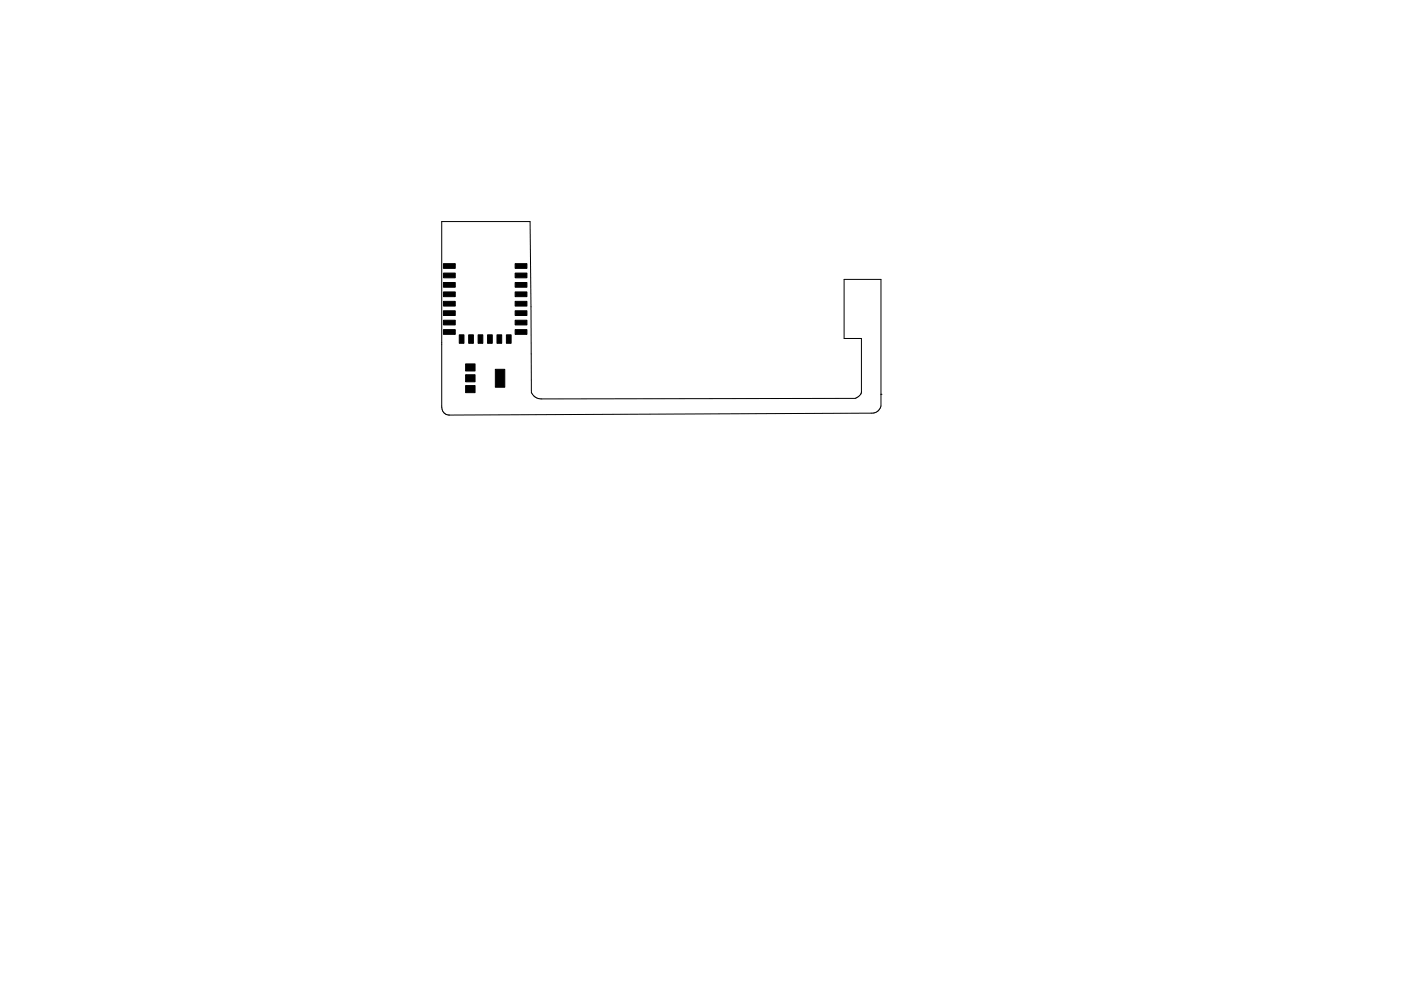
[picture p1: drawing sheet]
<svg xmlns="http://www.w3.org/2000/svg" width="297mm" height="210mm" viewBox="0 0 297 210" stroke-linecap="round" stroke-linejoin="round" font-family="sans-serif">
<path d="M93.7 47h18.7l.3 36.2a2.26 2.26 0 0 0 2.1 1.4l66.5-.1a1.87 1.87 0 0 0 1.3-1.4v-11.3h-3.6v-12.5h7.8v26.8a1.94 1.94 0 0 1-1.9 1.6l-89.7 .4a1.65 1.65 0 0 1-1.5-2zM186.8 83.7h.1" fill="none" stroke="#000" stroke-width=".21"/>
<g fill="#000" stroke="#000" stroke-width=".21">
<path d="M94 55.9h2.5v1h-2.5zM94 57.9h2.5v1h-2.5zM109.2 57.9h2.5v1h-2.5zM109.2 55.9h2.5v1h-2.5zM94 59.9h2.5v1h-2.5zM94 61.9h2.5v1h-2.5zM94 63.9h2.5v1h-2.5zM94 65.9h2.5v1h-2.5zM94 67.9h2.5v1h-2.5zM94 69.9h2.5v1h-2.5zM97.4 71h1v1.8h-1zM98.7 77.2h2v1.5h-2z"/>
<path d="M99.4 71h1v1.8h-1zM101.4 71h1v1.8h-1zM103.4 71h1v1.8h-1zM105.4 71h1v1.8h-1zM107.4 71h1v1.8h-1zM109.2 69.9h2.5v1h-2.5zM109.2 67.9h2.5v1h-2.5zM109.2 65.9h2.5v1h-2.5zM109.2 63.9h2.5v1h-2.5zM109.2 61.9h2.5v1h-2.5zM109.2 59.9h2.5v1h-2.5zM98.7 79.5h2v1.5h-2z"/>
<path d="M98.7 81.8h2v1.5h-2zM105 78.4h2v3.8h-2z"/>
</g>
</svg>
